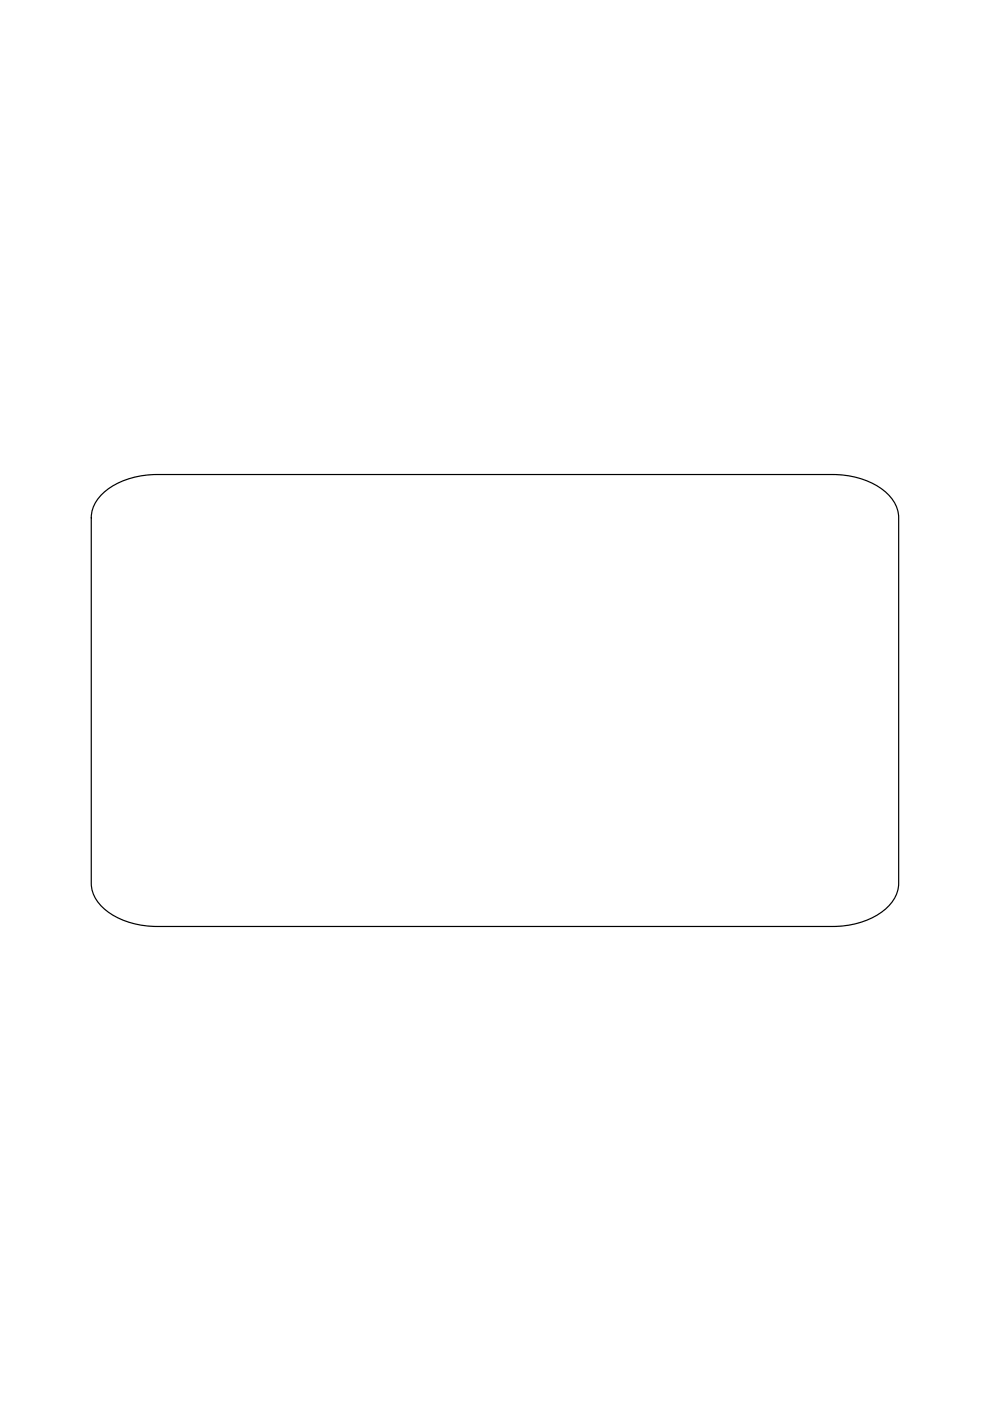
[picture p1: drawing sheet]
<svg xmlns="http://www.w3.org/2000/svg" width="210mm" height="297mm" viewBox="0 0 210 297" stroke-linecap="round" stroke-linejoin="round" font-family="sans-serif">
<path d="M21.5 104.9a16.5 16.5 0 0 1 11.8-4.3h143.2a15.9 15.9 0 0 1 12.6 5.1 6.6 6.6 0 0 1 1.4 4.1v77.5a8.6 8.6 0 0 1-5.2 7.1 18.9 18.9 0 0 1-8.8 2h-143.2a15.9 15.9 0 0 1-12.5-5.1 6.6 6.6 0 0 1-1.4-4v-77.5a6.9 6.9 0 0 1 2.1-4.9z" fill="none" stroke="#000" stroke-width=".25"/>
</svg>
